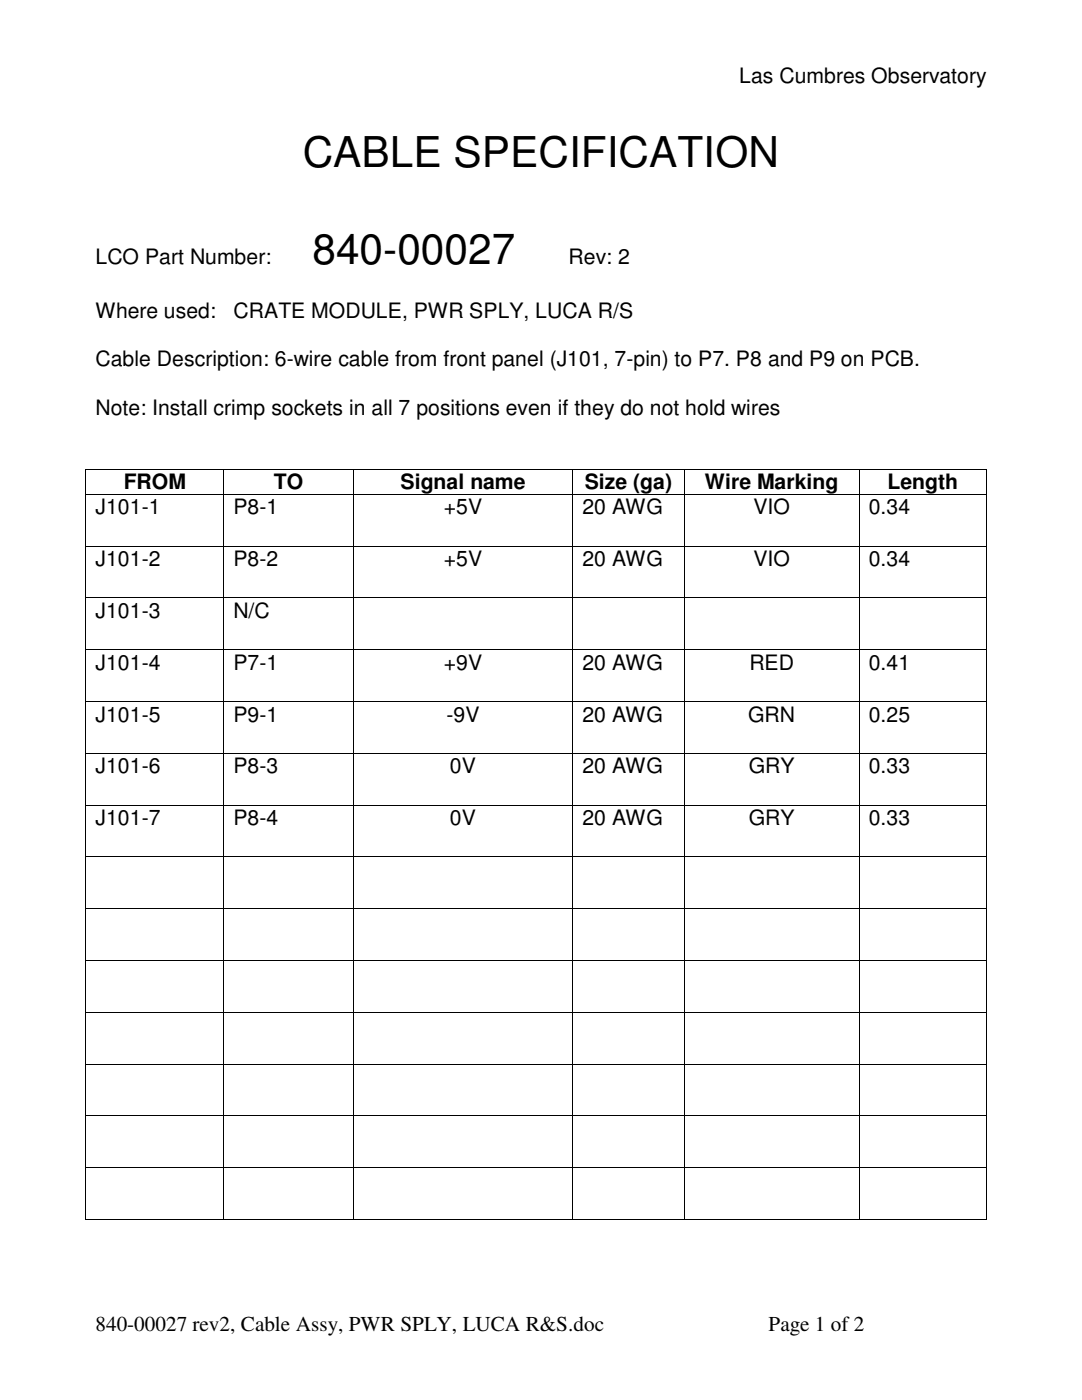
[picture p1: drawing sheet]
<svg xmlns="http://www.w3.org/2000/svg" width="216mm" height="279mm" viewBox="0 0 216 279" stroke-linecap="round" stroke-linejoin="round" font-family="sans-serif">
<defs><g id="words">
<g font-size="8.5">
<text x="60.4" y="33.2">CABLE SPECIFICATION</text>
<text x="62.4" y="52.7">840-00027</text>
</g>
<g font-size="4.2">
<text x="147.5" y="16.6">Las Cumbres Observatory</text>
<text x="19" y="52.7">LCO Part Number:</text>
<text x="113.5" y="52.7">Rev: 2</text>
<text x="19.1" y="63.4">Where used:</text>
<text x="46.6" y="63.4">CRATE MODULE, PWR SPLY, LUCA R/S</text>
<text x="19.1" y="73.1">Cable Description: 6-wire cable from front panel (J101, 7-pin) to P7. P8 and P9 on PCB.</text>
<text x="19.1" y="82.8">Note: Install crimp sockets in all 7 positions even if they do not hold wires</text>
<text x="24.7" y="97.6">FROM</text>
<text x="54.7" y="97.6">TO</text>
<text x="79.9" y="97.6">Signal name</text>
<text x="116.7" y="97.6">Size (ga)</text>
<text x="140.7" y="97.6">Wire Marking</text>
<text x="177.1" y="97.6">Length</text>
<text x="19" y="102.7">J101-1</text>
<text x="46.6" y="102.7">P8-1</text>
<text x="88.6" y="102.7">+5V</text>
<text x="116.2" y="102.7">20 AWG</text>
<text x="150.3" y="102.7">VIO</text>
<text x="173.4" y="102.7">0.34</text>
<text x="19" y="113">J101-2</text>
<text x="46.6" y="113">P8-2</text>
<text x="88.6" y="113">+5V</text>
<text x="116.2" y="113">20 AWG</text>
<text x="150.3" y="113">VIO</text>
<text x="173.4" y="113">0.34</text>
<text x="19" y="123.3">J101-3</text>
<text x="46.6" y="123.3">N/C</text>
<text x="19" y="133.7">J101-4</text>
<text x="46.6" y="133.7">P7-1</text>
<text x="88.6" y="133.7">+9V</text>
<text x="116.2" y="133.7">20 AWG</text>
<text x="149.5" y="133.7">RED</text>
<text x="173.4" y="133.7">0.41</text>
<text x="19" y="144">J101-5</text>
<text x="46.6" y="144">P9-1</text>
<text x="89.1" y="144">-9V</text>
<text x="116.2" y="144">20 AWG</text>
<text x="149.3" y="144">GRN</text>
<text x="173.4" y="144">0.25</text>
<text x="19" y="154.3">J101-6</text>
<text x="46.6" y="154.3">P8-3</text>
<text x="89.8" y="154.3">0V</text>
<text x="116.2" y="154.3">20 AWG</text>
<text x="149.4" y="154.3">GRY</text>
<text x="173.4" y="154.3">0.33</text>
<text x="19" y="164.7">J101-7</text>
<text x="46.6" y="164.7">P8-4</text>
<text x="89.8" y="164.7">0V</text>
<text x="116.2" y="164.7">20 AWG</text>
<text x="149.4" y="164.7">GRY</text>
<text x="173.4" y="164.7">0.33</text>
<text x="19" y="265.6">840-00027 rev2, Cable Assy, PWR SPLY, LUCA R&amp;S.doc</text>
<text x="153.4" y="265.6">Page 1 of 2</text>
</g>
</g></defs>
<g fill="#000">
<path d="M17.1 93.6h.1v.1h-.1zM17.1 98.6h.1v.2h-.1zM44.6 93.6h.1v.1h-.1zM44.6 98.6h.1v.2h-.1zM70.4 93.6h.2v.1h-.2zM70.4 98.6h.2v.2h-.2zM114.2 93.6h.2v.1h-.2zM114.2 98.6h.2v.2h-.2zM136.4 93.6h.2v.1h-.2zM136.4 98.6h.2v.2h-.2zM171.4 93.6h.1v.1h-.1zM171.4 98.6h.1v.2h-.1z"/>
<path d="M196.8 93.6h.1v.1h-.1zM196.8 98.6h.1v.2h-.1zM17.1 108.9h.1v.2h-.1zM17.1 119.3h.1v.1h-.1zM44.6 108.9h.1v.2h-.1zM44.6 119.3h.1v.1h-.1zM70.4 108.9h.2v.2h-.2zM70.4 119.3h.2v.1h-.2zM114.2 108.9h.2v.2h-.2zM114.2 119.3h.2v.1h-.2zM136.4 108.9h.2v.2h-.2zM136.4 119.3h.2v.1h-.2z"/>
<path d="M171.4 108.9h.1v.2h-.1zM171.4 119.3h.1v.1h-.1zM196.8 108.9h.1v.2h-.1zM196.8 119.3h.1v.1h-.1zM17.1 129.6h.1v.2h-.1zM44.6 129.6h.1v.2h-.1zM70.4 129.6h.2v.2h-.2zM114.2 129.6h.2v.2h-.2zM136.4 129.6h.2v.2h-.2zM171.4 129.6h.1v.2h-.1zM196.8 129.6h.1v.2h-.1zM17.1 140h.1v.1h-.1z"/>
<path d="M17.1 150.3h.1v.2h-.1zM44.6 140h.1v.1h-.1zM44.6 150.3h.1v.2h-.1zM70.4 140h.2v.1h-.2zM70.4 150.3h.2v.2h-.2zM114.2 140h.2v.1h-.2zM114.2 150.3h.2v.2h-.2zM136.4 140h.2v.1h-.2zM136.4 150.3h.2v.2h-.2zM171.4 140h.1v.1h-.1zM171.4 150.3h.1v.2h-.1zM196.8 140h.1v.1h-.1z"/>
<path d="M196.8 150.3h.1v.2h-.1zM17.1 160.6h.1v.2h-.1zM17.1 170.9h.1v.2h-.1zM44.6 160.6h.1v.2h-.1zM44.6 170.9h.1v.2h-.1zM70.4 160.6h.2v.2h-.2zM70.4 170.9h.2v.2h-.2zM114.2 160.6h.2v.2h-.2zM114.2 170.9h.2v.2h-.2zM136.4 160.6h.2v.2h-.2zM136.4 170.9h.2v.2h-.2zM171.4 160.6h.1v.2h-.1z"/>
<path d="M171.4 170.9h.1v.2h-.1zM196.8 160.6h.1v.2h-.1zM196.8 170.9h.1v.2h-.1zM17.1 181.3h.1v.1h-.1zM17.1 191.6h.1v.2h-.1zM44.6 181.3h.1v.1h-.1zM44.6 191.6h.1v.2h-.1zM70.4 181.3h.2v.1h-.2zM70.4 191.6h.2v.2h-.2zM114.2 181.3h.2v.1h-.2zM114.2 191.6h.2v.2h-.2zM136.4 181.3h.2v.1h-.2z"/>
<path d="M136.4 191.6h.2v.2h-.2zM171.4 181.3h.1v.1h-.1zM171.4 191.6h.1v.2h-.1zM196.8 181.3h.1v.1h-.1zM196.8 191.6h.1v.2h-.1zM17.1 202h.1v.1h-.1zM17.1 212.3h.1v.2h-.1zM44.6 202h.1v.1h-.1zM44.6 212.3h.1v.2h-.1zM70.4 202h.2v.1h-.2zM70.4 212.3h.2v.2h-.2zM114.2 202h.2v.1h-.2z"/>
<path d="M114.2 212.3h.2v.2h-.2zM136.4 202h.2v.1h-.2zM136.4 212.3h.2v.2h-.2zM171.4 202h.1v.1h-.1zM171.4 212.3h.1v.2h-.1zM196.8 202h.1v.1h-.1zM196.8 212.3h.1v.2h-.1zM17.1 222.6h.1v.2h-.1zM17.1 233h.1v.1h-.1zM44.6 222.6h.1v.2h-.1zM44.6 233h.1v.1h-.1zM70.4 222.6h.2v.2h-.2z"/>
<path d="M70.4 233h.2v.1h-.2zM114.2 222.6h.2v.2h-.2zM114.2 233h.2v.1h-.2zM136.4 222.6h.2v.2h-.2zM136.4 233h.2v.1h-.2zM171.4 222.6h.1v.2h-.1zM171.4 233h.1v.1h-.1zM196.8 222.6h.1v.2h-.1zM196.8 233h.1v.1h-.1zM17.1 243.3h.1v.2h-.1zM44.6 243.3h.1v.2h-.1zM70.4 243.3h.2v.2h-.2z"/>
<path d="M114.2 243.3h.2v.2h-.2zM136.4 243.3h.2v.2h-.2zM171.4 243.3h.1v.2h-.1zM196.8 243.3h.1v.2h-.1z"/>
</g>
<g fill="none" stroke="#000" stroke-width=".2">
<path d="M17.1 93.7v4.9M17.1 98.8v10.1M17.2 93.6h27.4M17.2 98.7h27.4M44.7 93.7v4.9M44.7 98.8v10.1M44.7 93.6h25.7M44.7 98.7h25.7M70.5 93.7v4.9M70.5 98.8v10.1M70.6 93.6h43.6M70.6 98.7h43.6"/>
<path d="M114.3 93.7v4.9M114.3 98.8v10.1M114.4 93.6h22M114.4 98.7h22M136.5 93.7v4.9M136.5 98.8v10.1M136.6 93.6h34.8M136.6 98.7h34.8M171.4 93.7v4.9M171.4 98.8v10.1M171.5 93.6h25.3M171.5 98.7h25.3"/>
<path d="M196.8 93.7v4.9M196.8 98.8v10.1M17.1 109.1v10.2M17.1 119.4v10.2M17.2 109h27.4M17.2 119.3h27.4M44.7 109.1v10.2M44.7 119.4v10.2M44.7 109h25.7M44.7 119.3h25.7M70.5 109.1v10.2M70.5 119.4v10.2"/>
<path d="M70.6 109h43.6M70.6 119.3h43.6M114.3 109.1v10.2M114.3 119.4v10.2M114.4 109h22M114.4 119.3h22M136.5 109.1v10.2M136.5 119.4v10.2M136.6 109h34.8M136.6 119.3h34.8M171.4 109.1v10.2M171.4 119.4v10.2"/>
<path d="M171.5 109h25.3M171.5 119.3h25.3M196.8 109.1v10.2M196.8 119.4v10.2M17.1 129.8v10.2M17.2 129.7h27.4M44.7 129.8v10.2M44.7 129.7h25.7M70.5 129.8v10.2M70.6 129.7h43.6M114.3 129.8v10.2M114.4 129.7h22"/>
<path d="M136.5 129.8v10.2M136.6 129.7h34.8M171.4 129.8v10.2M171.5 129.7h25.3M196.8 129.8v10.2M17.1 140.1v10.2M17.1 150.5v10.1M17.2 140h27.4M17.2 150.4h27.4M44.7 140.1v10.2M44.7 150.5v10.1M44.7 140h25.7"/>
<path d="M44.7 150.4h25.7M70.5 140.1v10.2M70.5 150.5v10.1M70.6 140h43.6M70.6 150.4h43.6M114.3 140.1v10.2M114.3 150.5v10.1M114.4 140h22M114.4 150.4h22M136.5 140.1v10.2M136.5 150.5v10.1M136.6 140h34.8"/>
<path d="M136.6 150.4h34.8M171.4 140.1v10.2M171.4 150.5v10.1M171.5 140h25.3M171.5 150.4h25.3M196.8 140.1v10.2M196.8 150.5v10.1M17.1 160.8v10.1M17.1 171.1v10.2M17.2 160.7h27.4M17.2 171h27.4M44.7 160.8v10.1"/>
<path d="M44.7 171.1v10.2M44.7 160.7h25.7M44.7 171h25.7M70.5 160.8v10.1M70.5 171.1v10.2M70.6 160.7h43.6M70.6 171h43.6M114.3 160.8v10.1M114.3 171.1v10.2M114.4 160.7h22M114.4 171h22M136.5 160.8v10.1"/>
<path d="M136.5 171.1v10.2M136.6 160.7h34.8M136.6 171h34.8M171.4 160.8v10.1M171.4 171.1v10.2M171.5 160.7h25.3M171.5 171h25.3M196.8 160.8v10.1M196.8 171.1v10.2M17.1 181.4v10.2M17.1 191.8v10.2M17.2 181.4h27.4"/>
<path d="M17.2 191.7h27.4M44.7 181.4v10.2M44.7 191.8v10.2M44.7 181.4h25.7M44.7 191.7h25.7M70.5 181.4v10.2M70.5 191.8v10.2M70.6 181.4h43.6M70.6 191.7h43.6M114.3 181.4v10.2M114.3 191.8v10.2M114.4 181.4h22"/>
<path d="M114.4 191.7h22M136.5 181.4v10.2M136.5 191.8v10.2M136.6 181.4h34.8M136.6 191.7h34.8M171.4 181.4v10.2M171.4 191.8v10.2M171.5 181.4h25.3M171.5 191.7h25.3M196.8 181.4v10.2M196.8 191.8v10.2M17.1 202.1v10.2"/>
<path d="M17.1 212.5v10.1M17.2 202.1h27.4M17.2 212.4h27.4M44.7 202.1v10.2M44.7 212.5v10.1M44.7 202.1h25.7M44.7 212.4h25.7M70.5 202.1v10.2M70.5 212.5v10.1M70.6 202.1h43.6M70.6 212.4h43.6M114.3 202.1v10.2"/>
<path d="M114.3 212.5v10.1M114.4 202.1h22M114.4 212.4h22M136.5 202.1v10.2M136.5 212.5v10.1M136.6 202.1h34.8M136.6 212.4h34.8M171.4 202.1v10.2M171.4 212.5v10.1M171.5 202.1h25.3M171.5 212.4h25.3M196.8 202.1v10.2"/>
<path d="M196.8 212.5v10.1M17.1 222.8v10.2M17.1 233.1v10.2M17.2 222.7h27.4M17.2 233h27.4M44.7 222.8v10.2M44.7 233.1v10.2M44.7 222.7h25.7M44.7 233h25.7M70.5 222.8v10.2M70.5 233.1v10.2M70.6 222.7h43.6"/>
<path d="M70.6 233h43.6M114.3 222.8v10.2M114.3 233.1v10.2M114.4 222.7h22M114.4 233h22M136.5 222.8v10.2M136.5 233.1v10.2M136.6 222.7h34.8M136.6 233h34.8M171.4 222.8v10.2M171.4 233.1v10.2M171.5 222.7h25.3"/>
<path d="M171.5 233h25.3M196.8 222.8v10.2M196.8 233.1v10.2M17.2 243.4h27.4M44.7 243.4h25.7M70.6 243.4h43.6M114.4 243.4h22M136.6 243.4h34.8M171.5 243.4h25.3"/>
</g>
<use href="#words"/>
</svg>
